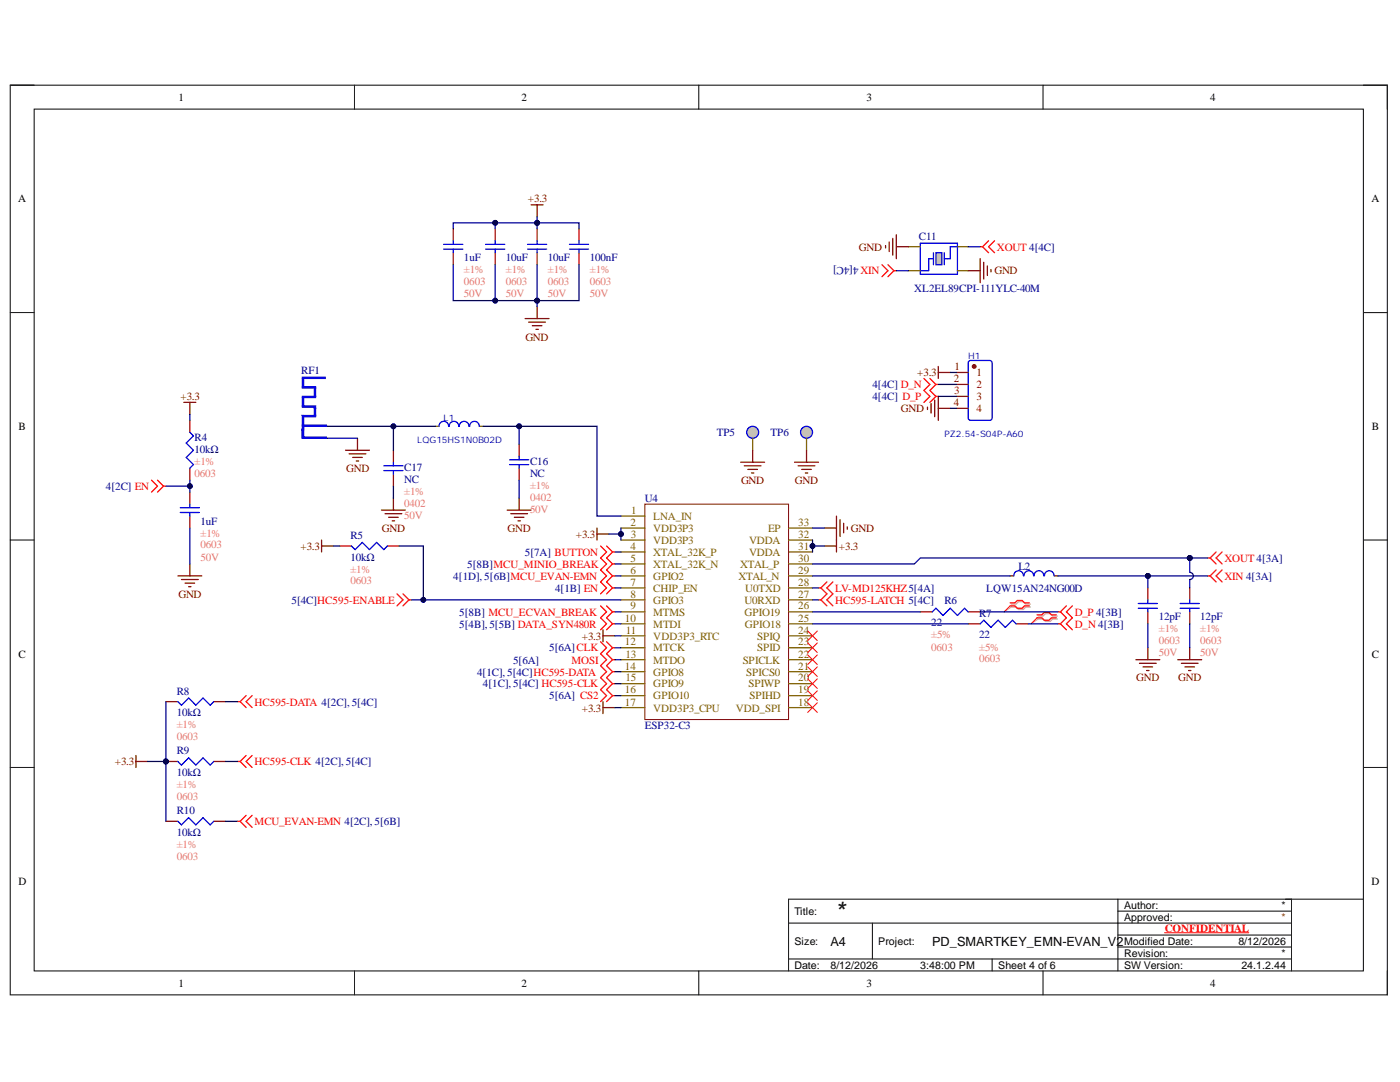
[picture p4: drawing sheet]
<svg xmlns="http://www.w3.org/2000/svg" width="279mm" height="216mm" viewBox="0 0 279 216" stroke-linecap="round" stroke-linejoin="round" font-family="sans-serif">
<defs><g id="words">
<text font-size="4.1" x="166.9" y="182.9">*</text>
<g font-size="2.5">
<text x="165.7" y="188.7">A4</text>
<text x="186" y="188.7">PD_SMARTKEY_EMN-EVAN_V2</text>
</g>
<g font-size="2.2">
<text x="35.6" y="20.1">1</text>
<text x="104.1" y="20.1">2</text>
<text x="172.9" y="20.1">3</text>
<text x="241.5" y="20.1">4</text>
<text x="3.6" y="40.4">A</text>
<text x="273.7" y="40.4">A</text>
<text x="3.7" y="85.8">B</text>
<text x="273.8" y="85.8">B</text>
<text x="3.7" y="131.2">C</text>
<text x="273.8" y="131.2">C</text>
<text x="3.7" y="176.6">D</text>
<text x="273.7" y="176.6">D</text>
<text x="35.6" y="196.9">1</text>
<text x="104.1" y="196.9">2</text>
<text x="172.9" y="196.9">3</text>
<text x="241.5" y="196.9">4</text>
</g>
<g font-size="2.2" fill="#800000">
<text x="105.4" y="40.4">+3.3</text>
<text x="171.4" y="50">GND</text>
<text x="198.4" y="54.8">GND</text>
<text x="104.8" y="68">GND</text>
<text x="183.1" y="75.1">+3.3</text>
<text x="36" y="79.9">+3.3</text>
<text x="179.8" y="82.2">GND</text>
<text x="69.1" y="94.1">GND</text>
<text x="147.9" y="96.6">GND</text>
<text x="158.6" y="96.6">GND</text>
<text x="76.2" y="106.1">GND</text>
<text x="101.3" y="106.1">GND</text>
<text x="114.9" y="107.3">+3.3</text>
<text x="169.8" y="106.1">GND</text>
<text x="59.9" y="109.7">+3.3</text>
<text x="167.4" y="109.7">+3.3</text>
<text x="35.6" y="119.2">GND</text>
<text x="116.1" y="127.6">+3.3</text>
<text x="226.8" y="136">GND</text>
<text x="235.1" y="136">GND</text>
<text x="116.1" y="142">+3.3</text>
<text x="22.9" y="152.7">+3.3</text>
</g>
<g font-size="2.2" fill="#000080">
<text x="183.4" y="47.8">C11</text>
<text x="92.6" y="52.2">1uF</text>
<text x="101" y="52.2">10uF</text>
<text x="109.3" y="52.2">10uF</text>
<text x="117.7" y="52.2">100nF</text>
<text x="171.3" y="53.3" transform="rotate(-180 171.3 53.3)">4[4C]</text>
<text x="182.5" y="58.3">XL2EL89CPI-111YLC-40M</text>
<text x="60.1" y="74.6">RF1</text>
<text x="174.1" y="77.5">4[4C] D_N</text>
<text x="174.1" y="79.9">4[4C] D_P</text>
<text x="38.8" y="88">R4</text>
<text x="143.1" y="87.1">TP5</text>
<text x="153.8" y="87.1">TP6</text>
<text x="38.8" y="90.3">10kΩ</text>
<text x="80.7" y="94">C17</text>
<text x="105.8" y="92.7">C16</text>
<text x="105.8" y="95.2">NC</text>
<text x="21.1" y="97.8">4[2C] EN</text>
<text x="80.7" y="96.3">NC</text>
<text x="128.7" y="100.1">U4</text>
<text x="40" y="104.7">1uF</text>
<text x="69.9" y="107.6">R5</text>
<text x="69.9" y="111.9">10kΩ</text>
<text x="93.3" y="113.3">5[8B]MCU_MINIO_BREAK</text>
<text x="104.8" y="110.9">5[7A] BUTTON</text>
<text x="203.3" y="113.8">L2</text>
<text x="90.5" y="115.7">4[1D], 5[6B]MCU_EVAN-EMN</text>
<text x="110.8" y="118.1">4[1B] EN</text>
<text x="196.8" y="118.1">LQW15AN24NG00D</text>
<text x="58.2" y="120.4">5[4C]HC595-ENABLE</text>
<text x="91.7" y="125.2">5[4B], 5[5B] DATA_SYN480R</text>
<text x="91.7" y="122.9">5[8B] MCU_ECVAN_BREAK</text>
<text x="185.8" y="125">22</text>
<text x="188.5" y="120.4">R6</text>
<text x="195.4" y="123.1">R7</text>
<text x="231.3" y="123.8">12pF</text>
<text x="239.5" y="123.8">12pF</text>
<text x="109.6" y="130">5[6A]CLK</text>
<text x="195.4" y="127.4">22</text>
<text x="95.2" y="134.8">4[1C], 5[4C]HC595-DATA</text>
<text x="96.4" y="137.2">4[1C], 5[4C] HC595-CLK</text>
<text x="102.4" y="132.4">5[6A]</text>
<text x="35.3" y="138.6">R8</text>
<text x="35.3" y="142.9">10kΩ</text>
<text x="109.6" y="139.5">5[6A] CS2</text>
<text x="128.7" y="145.5">ESP32-C3</text>
<text x="35.3" y="150.5">R9</text>
<text x="35.3" y="154.8">10kΩ</text>
<text x="35.3" y="162.5">R10</text>
<text x="35.3" y="166.8">10kΩ</text>
</g>
<g font-size="2.2" fill="#f00">
<text x="199" y="50">XOUT 4[4C]</text>
<text x="171.7" y="54.8">XIN</text>
<text x="244.4" y="112.1">XOUT 4[3A]</text>
<text x="166.7" y="118.1">LV-MD125KHZ5[4A]</text>
<text x="244.4" y="115.7">XIN 4[3A]</text>
<text x="166.7" y="120.4">HC595-LATCH 5[4C]</text>
<text x="214.5" y="122.9">D_P 4[3B]</text>
<text x="214.5" y="125.2">D_N 4[3B]</text>
<text x="114.1" y="132.4">MOSI</text>
<text x="50.8" y="140.8">HC595-DATA 4[2C], 5[4C]</text>
<text x="50.8" y="152.7">HC595-CLK 4[2C], 5[4C]</text>
<text x="50.8" y="164.6">MCU_EVAN-EMN 4[2C], 5[6B]</text>
<text x="232.4" y="185.9">CONFIDENTIAL</text>
</g>
<g font-size="2.2" fill="#dd7e6b">
<text x="92.6" y="54.5">±1%</text>
<text x="92.6" y="56.9">0603</text>
<text x="92.6" y="59.3">50V</text>
<text x="101" y="54.5">±1%</text>
<text x="101" y="56.9">0603</text>
<text x="101" y="59.3">50V</text>
<text x="109.3" y="54.5">±1%</text>
<text x="109.3" y="56.9">0603</text>
<text x="109.3" y="59.3">50V</text>
<text x="117.7" y="54.5">±1%</text>
<text x="117.7" y="56.9">0603</text>
<text x="117.7" y="59.3">50V</text>
<text x="38.8" y="92.7">±1%</text>
<text x="38.8" y="95.2">0603</text>
<text x="80.7" y="98.7">±1%</text>
<text x="80.7" y="101.1">0402</text>
<text x="105.8" y="97.5">±1%</text>
<text x="105.8" y="99.9">0402</text>
<text x="40" y="107.1">±1%</text>
<text x="80.7" y="103.5">50V</text>
<text x="105.8" y="102.3">50V</text>
<text x="40" y="109.4">0603</text>
<text x="40" y="111.9">50V</text>
<text x="69.9" y="114.3">±1%</text>
<text x="69.9" y="116.6">0603</text>
<text x="185.8" y="127.4">±5%</text>
<text x="185.8" y="129.8">0603</text>
<text x="195.4" y="129.8">±5%</text>
<text x="231.3" y="126.2">±1%</text>
<text x="231.3" y="128.5">0603</text>
<text x="231.3" y="131">50V</text>
<text x="239.5" y="126.2">±1%</text>
<text x="239.5" y="128.5">0603</text>
<text x="239.5" y="131">50V</text>
<text x="195.4" y="132.2">0603</text>
<text x="35.3" y="145.3">±1%</text>
<text x="35.3" y="147.7">0603</text>
<text x="35.3" y="157.3">±1%</text>
<text x="35.3" y="159.6">0603</text>
<text x="35.3" y="169.2">±1%</text>
<text x="35.3" y="171.6">0603</text>
</g>
<g font-size="2.2" fill="#800">
<text x="190.3" y="76.2">2</text>
<text x="190.5" y="73.9">1</text>
<text x="194.9" y="75.1">1</text>
<text x="194.9" y="77.5">2</text>
<text x="190.3" y="81.1">4</text>
<text x="190.4" y="78.7">3</text>
<text x="194.9" y="79.9">3</text>
<text x="194.9" y="82.2">4</text>
</g>
<g font-size="2.2" fill="#7f6000">
<text x="125.8" y="105">2</text>
<text x="125.9" y="107.3">3</text>
<text x="126" y="102.5">1</text>
<text x="130.4" y="103.7">LNA_IN</text>
<text x="130.4" y="106.1">VDD3P3</text>
<text x="153.3" y="106.1">EP</text>
<text x="159.3" y="107.3">32</text>
<text x="159.3" y="105">33</text>
<text x="125.8" y="109.7">4</text>
<text x="125.8" y="112.1">5</text>
<text x="130.4" y="108.5">VDD3P3</text>
<text x="130.4" y="110.9">XTAL_32K_P</text>
<text x="130.4" y="113.3">XTAL_32K_N</text>
<text x="147.7" y="113.3">XTAL_P</text>
<text x="149.5" y="110.9">VDDA</text>
<text x="149.5" y="108.5">VDDA</text>
<text x="159.3" y="112.1">30</text>
<text x="159.3" y="109.7">31</text>
<text x="125.8" y="114.5">6</text>
<text x="125.8" y="116.9">7</text>
<text x="125.8" y="119.2">8</text>
<text x="130.4" y="115.7">GPIO2</text>
<text x="130.4" y="118.1">CHIP_EN</text>
<text x="147.4" y="115.7">XTAL_N</text>
<text x="148.7" y="118.1">U0TXD</text>
<text x="159.3" y="119.2">27</text>
<text x="159.3" y="116.9">28</text>
<text x="159.3" y="114.5">29</text>
<text x="124.7" y="124.1">10</text>
<text x="125.8" y="121.6">9</text>
<text x="130.4" y="120.4">GPIO3</text>
<text x="130.4" y="122.9">MTMS</text>
<text x="130.4" y="125.2">MTDI</text>
<text x="148.6" y="122.9">GPIO19</text>
<text x="148.6" y="120.4">U0RXD</text>
<text x="148.6" y="125.2">GPIO18</text>
<text x="159.3" y="124.1">25</text>
<text x="159.3" y="121.6">26</text>
<text x="124.7" y="128.8">12</text>
<text x="124.8" y="131.2">13</text>
<text x="124.9" y="126.4">11</text>
<text x="130.4" y="127.6">VDD3P3_RTC</text>
<text x="130.4" y="130">MTCK</text>
<text x="151.1" y="130">SPID</text>
<text x="151.1" y="127.6">SPIQ</text>
<text x="159.3" y="131.2">22</text>
<text x="159.3" y="128.8">23</text>
<text x="159.3" y="126.4">24</text>
<text x="124.7" y="133.6">14</text>
<text x="124.8" y="136">15</text>
<text x="130.4" y="132.4">MTDO</text>
<text x="130.4" y="134.8">GPIO8</text>
<text x="130.4" y="137.2">GPIO9</text>
<text x="148.2" y="132.4">SPICLK</text>
<text x="148.9" y="134.8">SPICS0</text>
<text x="149.4" y="137.2">SPIWP</text>
<text x="159.3" y="136">20</text>
<text x="159.3" y="133.6">21</text>
<text x="124.7" y="138.3">16</text>
<text x="124.7" y="140.8">17</text>
<text x="130.4" y="139.5">GPIO10</text>
<text x="130.4" y="142">VDD3P3_CPU</text>
<text x="146.9" y="142">VDD_SPI</text>
<text x="149.6" y="139.5">SPIHD</text>
<text x="159.3" y="140.8">18</text>
<text x="159.3" y="138.3">19</text>
</g>
<g font-size="2.1">
<text x="158.5" y="182.5">Title:</text>
<text x="224.3" y="181.4">Author:</text>
<text x="224.3" y="183.7">Approved:</text>
<text x="255.8" y="181.4">*</text>
<text x="158.5" y="188.5">Size:</text>
<text x="175.3" y="188.5">Project:</text>
<text x="224.3" y="190.9">Revision:</text>
<text x="224.3" y="188.5">Modified Date:</text>
<text x="247.1" y="188.5">8/12/2026</text>
<text x="255.8" y="190.9">*</text>
<text x="158.5" y="193.4">Date:</text>
<text x="165.7" y="193.4">8/12/2026</text>
<text x="183.6" y="193.4">3:48:00 PM</text>
<text x="199.2" y="193.4">Sheet 4 of 6</text>
<text x="224.3" y="193.4">SW Version:</text>
<text x="247.7" y="193.4">24.1.2.44</text>
</g>
<text font-size="2.1" fill="#85200c" x="255.8" y="183.7">*</text>
<g font-size="1.8" fill="#00f">
<text x="193.2" y="71.6">H1</text>
<text x="83.3" y="88.3">LQG15HS1N0B02D</text>
<text x="88.5" y="84">L1</text>
<text x="188.5" y="87.1">PZ2.54-S04P-A60</text>
</g>
</g></defs>
<path d="M2 17h274.9v181.5h-274.9z" fill="none" stroke="#000" stroke-width=".2"/>
<path d="M6.8 21.8h265.3v171.9h-265.3z" fill-rule="evenodd" fill="#fff"/>
<g fill="none" stroke="#000" stroke-width=".2">
<path d="M2 17h4.8M70.7 17v4.8M139.5 17v4.8M208.2 17v4.8M272.1 17h4.8v4.8M6.8 21.8h265.3v171.9h-265.3zM2 62.4h4.8M272.1 62.4h4.8M2 107.8h4.8M272.1 107.8h4.8M2 153.1h4.8M272.1 153.1h4.8"/>
<path d="M223.1 179.4v14.3M257.7 179.4v14.3M272.1 179.4h-114.7v14.3M70.7 193.7v4.8M139.5 193.7v4.8M157.4 184.2h100.3M157.4 191.4h100.3M174.1 184.2v7.2M198 191.4v2.3M208.2 193.7v4.8M223.1 181.8h34.6M223.1 186.6h34.6"/>
<path d="M223.1 189h34.6M276.9 193.7v4.8"/>
</g>
<path d="M232.4 186.1h16.8" fill="none" stroke="#f00" stroke-width=".2"/>
<path d="M119.1 105.4v2.4M119.1 106.6h2.4" fill="none" stroke="#800000" stroke-width=".25"/>
<path d="M128.7 100.6h28.7v43h-28.7z" fill-rule="evenodd" fill="#fff"/>
<path d="M128.7 100.6h28.7v43h-28.7z" fill="none" stroke="#800000" stroke-width=".2"/>
<g fill="none" stroke="#7f6000" stroke-width=".25">
<path d="M123.9 103h4.8M123.9 105.4h4.8M123.9 107.8h4.8M123.9 110.1h4.8M123.9 112.5h4.8M123.9 114.9h4.8M123.9 117.3h4.8M123.9 119.7h4.8M157.4 105.4h4.8M157.4 107.8h4.8M157.4 110.1h4.8M157.4 112.5h4.8"/>
<path d="M157.4 114.9h4.8M157.4 117.3h4.8M157.4 119.7h4.8M123.9 122.1h4.8M123.9 124.5h4.8M123.9 126.9h4.8M123.9 129.3h4.8M123.9 131.6h4.8M123.9 134h4.8M123.9 136.4h4.8M123.9 138.8h4.8M157.4 122.1h4.8"/>
<path d="M157.4 124.5h4.8M157.4 126.9h4.8M157.4 129.3h4.8M157.4 131.6h4.8M157.4 134h4.8M157.4 136.4h4.8M157.4 138.8h4.8M123.9 141.2h4.8M157.4 141.2h4.8"/>
</g>
<path d="M164.5 105.4h2.4M166.9 103v4.8M167.7 103.7v3.3M168.4 104.4v1.9M169.1 105.1v.5" fill="none" stroke="#800000" stroke-width=".25"/>
<path d="M60.3 83h2.7M60.5 82.9v2.2" fill="none" stroke="#c0c0c0" stroke-width=".24"/>
<path d="M60.3 82.9h.3v2.2l-.3-.3zM60.3 82.9h2.7v.3h-2.4z" fill="none" stroke="#00f" stroke-width=".25"/>
<path d="M62.7 81.5h.3v1.4h-.3z" fill-rule="evenodd" fill="#c0c0c0"/>
<path d="M62.7 81.5h.3v1.4h-.3z" fill="none" stroke="#00f" stroke-width=".25"/>
<path d="M60.3 81h2.7v.5h-.3v-.3h.3h-2.7z" fill-rule="evenodd" fill="#c0c0c0"/>
<path d="M60.3 81h2.7v.5h-.3v-.3h.3h-2.7z" fill="none" stroke="#00f" stroke-width=".25"/>
<path d="M60.3 79.3h.3v1.7h-.3z" fill-rule="evenodd" fill="#c0c0c0"/>
<path d="M60.3 79.3h.3v1.7h-.3zM60.3 79.1h2.7v.2h-2.7z" fill="none" stroke="#00f" stroke-width=".25"/>
<path d="M60.3 79.2h2.7" fill="none" stroke="#c0c0c0" stroke-width=".24"/>
<path d="M62.7 77.4h.3v1.7h-.3z" fill-rule="evenodd" fill="#c0c0c0"/>
<path d="M60.3 77.2h2.7v.2h-2.7zM62.7 77.4h.3v1.7h-.3z" fill="none" stroke="#00f" stroke-width=".25"/>
<path d="M60.3 77.3h2.7" fill="none" stroke="#c0c0c0" stroke-width=".24"/>
<path d="M60.3 75.5h.3v1.7h-.3z" fill-rule="evenodd" fill="#c0c0c0"/>
<path d="M60.3 75.5h.3v1.7h-.3zM60.3 75.3h4.6v.2h-4.6z" fill="none" stroke="#00f" stroke-width=".25"/>
<path d="M60.3 75.4h4.6" fill="none" stroke="#c0c0c0" stroke-width=".24"/>
<path d="M64.9 85.1h.5M64.9 87.5h.5" fill="none" stroke="#7f6000" stroke-width=".25"/>
<path d="M60.3 85.5v2h.3v-2h-.3v1.7h4.8v.3h-4.8z" fill-rule="evenodd" fill="#c0c0c0"/>
<path d="M60.3 85.5v2h.3v-2h-.3v1.7h4.8v.3h-4.8zM60.3 84.8h4.8v.3h-4.8z" fill="none" stroke="#00f" stroke-width=".25"/>
<path d="M60.3 84.9h4.8" fill="none" stroke="#c0c0c0" stroke-width=".24"/>
<path d="M60.3 84.8h.3v1h-.3z" fill-rule="evenodd" fill="#c0c0c0"/>
<g fill="none" stroke="#00f" stroke-width=".25">
<path d="M88.5 49.7h3.9M88.5 48.8h3.9M90.5 48v.8M90.5 49.7v.7M96.9 49.7h3.8M96.9 48.8h3.8M98.8 48v.8M98.8 49.7v.7M105.3 49.7h3.8M105.3 48.8h3.8M107.2 48v.8M107.2 49.7v.7"/>
<path d="M113.6 49.7h3.9M113.6 48.8h3.9M115.6 48v.8M115.6 49.7v.7M185.6 51.6h.7M186.3 50.4v2.4M188.4 50.4v2.4M188.4 51.6h.8M60.3 84.8h.3v1h-.3z"/>
</g>
<g fill="none" stroke="#800000" stroke-width=".25">
<path d="M104.8 63.6h4.8M105.5 64.3h3.4M106.2 65h1.9M106.9 65.7h.5M107.2 61.2v2.4M69 89.8h4.7M69.7 90.6h3.3M70.4 91.3h1.9M71.1 92h.5M71.3 87.5v2.3M78.5 99.4v2.4M103.6 99.4v2.4"/>
<path d="M76.1 101.8h4.8M76.8 102.5h3.4M77.6 103.2h1.9M78.3 103.9h.5M101.2 101.8h4.8M101.9 102.5h3.4M102.6 103.2h2M103.4 103.9h.4"/>
</g>
<path d="M90.5 45.7v2.3M90.5 50.4v2.4M98.8 45.7v2.3M98.8 50.4v2.4M107.2 45.7v2.3M107.2 50.4v2.4M115.6 45.7v2.3M115.6 50.4v2.4" fill="none" stroke="#a61c00" stroke-width=".25"/>
<path d="M186.8 50.4h1.2v2.4h-1.2z" fill-rule="evenodd" fill="#c0c0c0"/>
<g fill="none" stroke="#00f" stroke-width=".25">
<path d="M183.7 48.5h7.4v6.2h-7.4zM185.6 51.6h-.3v2.4h-1.6M186.8 50.4h1.2v2.4h-1.2zM191.1 49.2h-1.5v2.4h-.4M229.1 119.7v.7M237.4 119.7v.7M227.2 121.4h3.8M227.2 120.4h3.8M229.1 121.4v.7M235.5 121.4h3.8M235.5 120.4h3.8M237.4 121.4v.7"/>
<path d="M35.5 163.9l.7 .7 1.4-1.4 1.5 1.4 1.4-1.4 1.4 1.4 .8-.7"/>
</g>
<path d="M181.3 54h2.4M181.3 49.2h2.4M191.1 54h2.1M191.1 49.2h2.1" fill="none" stroke="#7f6000" stroke-width=".25"/>
<g fill="none" stroke="#800000" stroke-width=".25">
<path d="M176.7 49v.5M177.5 48.3v1.9M178.2 47.6v3.3M178.9 46.8v4.8M178.9 49.2h2.4M193.2 54h2.4M195.6 51.6v4.8M196.3 52.3v3.4M197.1 53.1v1.9M197.8 53.8v.5M164.5 108.9h2.4M166.9 107.8v2.3"/>
<path d="M120.3 125.7v2.4M120.3 126.9h2.4M226.7 131.6h4.8M227.4 132.4h3.3M228.1 133.1h1.9M228.8 133.8h.5M229.1 129.3v2.3M235 131.6h4.8M235.8 132.4h3.3M236.5 133.1h1.9M237.2 133.8h.5M237.4 129.3v2.3"/>
<path d="M120.3 140v2.4M120.3 141.2h2.4"/>
</g>
<g fill="none" stroke="#f00" stroke-width=".25">
<path d="M176 52.8l1.2 1.2-1.2 1.2M177.2 52.8l1.2 1.2M178.4 54l-1.2 1.2M178.4 54h.5M195.6 49.2h.5M196.1 49.2l1.2 1.2M197.3 48l-1.2 1.2M198.5 48l-1.2 1.2 1.2 1.2M119.9 116.1l1.2 1.2-1.2 1.2M121.1 116.1l1.1 1.2M122.2 117.3l-1.1 1.2M122.2 117.3h.5"/>
<path d="M241 114.9h.5M241 111.3h.5M241.5 114.9l1.2 1.2M241.5 111.3l1.2 1.2M242.7 113.7l-1.2 1.2M242.7 110.1l-1.2 1.2M243.9 113.7l-1.2 1.2 1.2 1.2M243.9 110.1l-1.2 1.2 1.2 1.2M211.1 122.1h.5M211.1 124.5h.5M211.6 122.1l1.2 1.2-1.2 1.2M211.6 124.5l1.2 1.2"/>
<path d="M212.8 120.9l-1.2 1.2M214 120.9l-1.2 1.2 1.2 1.2-1.2 1.2 1.2 1.2"/>
</g>
<path d="M229.1 117.3v2.4M237.4 117.3v2.4M229.1 122.1v2.4M237.4 122.1v2.4" fill="none" stroke="#a61c00" stroke-width=".25"/>
<path d="M33.1 163.9h2.4M42.7 163.9h2.4" fill="none" stroke="#980000" stroke-width=".25"/>
<circle cx="33.1" cy="151.9" r=".48" fill="#000080"/>
<circle cx="33.1" cy="151.9" r=".48" fill="none" stroke="#000080" stroke-width=".2"/>
<path d="M33.1 151.9h2.4M42.7 151.9h2.4" fill="none" stroke="#980000" stroke-width=".25"/>
<circle cx="33.1" cy="151.9" r=".48" fill="#000080"/>
<circle cx="33.1" cy="151.9" r=".48" fill="none" stroke="#000080" stroke-width=".2"/>
<path d="M37.9 86.3l.7 .7-1.4 1.4 1.4 1.4-1.4 1.5 1.4 1.4-.7 .7M36 102.3h3.8M36 101.3h3.8M37.9 100.6v.7M37.9 102.3v.7M35.5 151.9l.7 .8 1.4-1.5 1.5 1.5 1.4-1.5 1.4 1.5 .8-.8M35.5 140l.7 .7 1.4-1.4 1.5 1.4 1.4-1.4 1.4 1.4 .8-.7" fill="none" stroke="#00f" stroke-width=".25"/>
<path d="M37.9 83.9v2.4M37.9 93.4v2.4M33.1 140h2.4M42.7 140h2.4" fill="none" stroke="#980000" stroke-width=".25"/>
<path d="M106 40.9h2.4M107.2 40.9v2.4M36.7 80.3h2.4M37.9 80.3v2.4M35.5 114.9h4.8M36.2 115.6h3.4M36.9 116.4h1.9M37.6 117.1h.5M37.9 112.5v2.4M27.1 150.7v2.4M27.1 151.9h2.4" fill="none" stroke="#800000" stroke-width=".25"/>
<path d="M30.2 95.8l1.2 1.2-1.2 1.2M31.4 95.8l1.2 1.2M32.6 97l-1.2 1.2M32.6 97h.5" fill="none" stroke="#f00" stroke-width=".25"/>
<path d="M37.9 98.2v2.4M37.9 103v2.4" fill="none" stroke="#a61c00" stroke-width=".25"/>
<circle cx="150.2" cy="86.3" r="1.19" fill="#c0c0c0"/>
<circle cx="150.2" cy="86.3" r="1.19" fill="none" stroke="#00f" stroke-width=".25"/>
<path d="M150.2 87.5v2.3" fill="none" stroke="#7f6000" stroke-width=".25"/>
<circle cx="161" cy="86.3" r="1.19" fill="#c0c0c0"/>
<g fill="none" stroke="#00f" stroke-width=".25">
<path d="M76.6 93.9h3.8M76.6 92.9h3.8M78.5 92.2v.7M78.5 93.9v.7M87.6 85.1a.95 .95 0 0 1 1-1 .95 .95 0 0 1 .9 1M89.6 85.1a.95 .95 0 0 1 1-1 .95 .95 0 0 1 .9 1M91.7 85.1a.95 .95 0 0 1 .9-1 .95 .95 0 0 1 1 1M93.7 85.1a.95 .95 0 0 1 1-1 .95 .95 0 0 1 .9 1M101.7 92.7h3.8M101.7 91.8h3.8M103.6 91v.8M103.6 92.7v.7"/>
<path d="M186.1 122.1l.7-.7 1.4 1.4 1.4-1.4 1.5 1.4 1.4-1.4 .7 .7M195.6 124.5l.7-.7 1.5 1.4 1.4-1.4 1.4 1.4 1.5-1.4 .7 .7"/>
<circle cx="161" cy="86.3" r="1.19"/>
</g>
<path d="M86.9 85.1h.7M95.7 85.1h.7M161 87.5v2.3" fill="none" stroke="#7f6000" stroke-width=".25"/>
<path d="M147.8 92.2h4.8M148.5 92.9h3.4M149.3 93.7h1.9M150 94.4h.4M150.2 89.8v2.4M158.6 92.2h4.8M159.3 92.9h3.3M160 93.7h1.9M160.7 94.4h.5M161 89.8v2.4" fill="none" stroke="#800000" stroke-width=".25"/>
<path d="M183.7 122.1h2.4M193.2 122.1h2.4M193.2 124.5h2.4M202.8 124.5h2.4" fill="none" stroke="#980000" stroke-width=".25"/>
<path d="M78.5 89.8v2.4M78.5 94.6v2.4M103.6 88.6v2.4M103.6 93.4v2.4" fill="none" stroke="#a61c00" stroke-width=".25"/>
<path d="M193.5 72l4-.1 .4 .3 .1 11.2-.2 .4-4.1 .1-.4-.3-.1-11.2z" fill="#fff"/>
<path d="M193.5 72l4-.1 .4 .3 .1 11.2-.2 .4-4.1 .1-.4-.3-.1-11.2z" fill="none" stroke="#00f" stroke-width=".25"/>
<circle cx="194.4" cy="73.1" r=".36" fill="#800"/>
<g fill="none" stroke="#800" stroke-width=".25">
<path d="M190.8 74.3h2.4M190.8 76.7h2.4M190.8 79.1h2.4M190.8 81.5h2.4M201.6 114.9h.7M210.4 114.9h.7"/>
<circle cx="194.4" cy="73.1" r=".36"/>
</g>
<path d="M186.5 79.8v3.4M187.3 73.1v2.4M187.3 79.1v4.8M187.3 74.3h2.3M185.1 81.2v.5M185.8 80.5v1.9M187.3 81.5h2.3" fill="none" stroke="#800000" stroke-width=".25"/>
<g fill="none" stroke="#f00" stroke-width=".25">
<path d="M184.4 75.5l1.2 1.2-1.2 1.2 1.2 1.2-1.2 1.2M185.6 75.5l1.2 1.2M186.8 79.1l-1.2 1.2M186.8 76.7l-1.2 1.2 1.2 1.2M186.8 79.1h.5M186.8 76.7h.5M79.2 118.5l1.2 1.2-1.2 1.2M80.4 118.5l1.2 1.2M81.6 119.7h.5M81.6 119.7l-1.2 1.2M119.9 108.9l1.2 1.2-1.2 1.2 1.2 1.2-1.2 1.2M121.1 108.9l1.1 1.2"/>
<path d="M122.2 110.1l-1.1 1.2 1.1 1.2M122.2 110.1h.5M122.2 112.5l-1.1 1.2M122.2 112.5h.5M163.4 117.3h.4M163.4 119.7h.4M163.8 117.3l1.2 1.2-1.2 1.2M163.8 119.7l1.2 1.2M165 116.1l-1.2 1.2M166.2 116.1l-1.2 1.2 1.2 1.2-1.2 1.2 1.2 1.2M49.1 138.8l-1.2 1.2M50.3 138.8l-1.2 1.2 1.2 1.2"/>
<path d="M119.9 128.1l1.2 1.2-1.2 1.1 1.2 1.2-1.2 1.2 1.2 1.2-1.2 1.2 1.2 1.2-1.2 1.2 1.2 1.2-1.2 1.2M119.9 120.9l1.2 1.2-1.2 1.2 1.2 1.2-1.2 1.2M121.1 128.1l1.1 1.2M121.1 120.9l1.1 1.2M122.2 129.3l-1.1 1.1 1.1 1.2M122.2 129.3h.5M122.2 131.6l-1.1 1.2 1.1 1.2M122.2 131.6h.5M122.2 138.8l-1.1 1.2M122.2 136.4l-1.1 1.2 1.1 1.2M122.2 138.8h.5M122.2 124.5l-1.1 1.2"/>
<path d="M122.2 122.1l-1.1 1.2 1.1 1.2M122.2 124.5h.5M122.2 134l-1.1 1.2 1.1 1.2M122.2 134h.5M122.2 136.4h.5M122.2 122.1h.5M201.6 120.3h.9l.5-.5h1l.5 .5h.9M201.6 120.9h.9l.5 .5h1l.5-.5h.9M207 122.7h.9l.5-.5h1l.4 .5h1M207 123.3h.9l.5 .5h1l.4-.5h1M47.4 151.9h.5M47.4 140h.5"/>
<path d="M47.9 151.9l1.2 1.2M47.9 140l1.2 1.2M49.1 150.7l-1.2 1.2M50.3 150.7l-1.2 1.2 1.2 1.2"/>
</g>
<path d="M201.8 120.5h1l.5-.4h.9l.5 .4h1M201.8 121.1h1l.5 .5h.9l.5-.5h1M207.2 122.9h1l.4-.5h1l.5 .5h.9M207.2 123.5h1l.4 .5h1l.5-.5h.9" fill="none" stroke="#d0a3a3" stroke-width=".25"/>
<path d="M201.8 121.1l-1.4 1M207.2 123.5l-1.4 1" fill="none" stroke="#d0a3a3" stroke-width=".2"/>
<g fill="none" stroke="#f00" stroke-width=".2">
<path d="M161.2 125.9l1.9 1.9M161.2 128.3l1.9 1.9M161.2 130.7l1.9 1.9M161.2 133.1l1.9 1.9M161.2 135.5l1.9 1.9M161.2 137.9l1.9 1.9M163.1 125.9l-1.9 1.9M163.1 128.3l-1.9 1.9M163.1 130.7l-1.9 1.9M163.1 133.1l-1.9 1.9M163.1 135.5l-1.9 1.9M163.1 137.9l-1.9 1.9"/>
<path d="M201.6 120.9l-1.2 1.2M207 123.3l-1.2 1.2M161.2 140.2l1.9 1.9M163.1 140.2l-1.9 1.9"/>
</g>
<path d="M202.3 114.9a.95 .95 0 0 1 1-1 .95 .95 0 0 1 .9 1M204.4 114.9a.95 .95 0 0 1 .9-1 .95 .95 0 0 1 1 1M206.4 114.9a.95 .95 0 0 1 .9-1 .95 .95 0 0 1 1 1M208.5 114.9a.95 .95 0 0 1 .9-1 .95 .95 0 0 1 1 1" fill="none" stroke="#00f" stroke-width=".25"/>
<path d="M78.5 85.1v4.7M162.2 105.4h2.3" fill="none" stroke="#000080" stroke-width=".25"/>
<circle cx="78.5" cy="85.1" r=".48" fill="#000080"/>
<circle cx="78.5" cy="85.1" r=".48" fill="none" stroke="#000080" stroke-width=".2"/>
<path d="M107.2 44.5v1.2M65.4 87.5h5.9M78.5 97v2.4" fill="none" stroke="#000080" stroke-width=".25"/>
<circle cx="107.2" cy="44.5" r=".48" fill="#000080"/>
<circle cx="107.2" cy="44.5" r=".48" fill="none" stroke="#000080" stroke-width=".2"/>
<path d="M98.8 44.5v1.2" fill="none" stroke="#000080" stroke-width=".25"/>
<circle cx="98.8" cy="44.5" r=".48" fill="#000080"/>
<circle cx="98.8" cy="44.5" r=".48" fill="none" stroke="#000080" stroke-width=".2"/>
<path d="M107.2 52.8v7.2" fill="none" stroke="#000080" stroke-width=".25"/>
<circle cx="107.2" cy="60" r=".48" fill="#000080"/>
<circle cx="107.2" cy="60" r=".48" fill="none" stroke="#000080" stroke-width=".2"/>
<path d="M98.8 52.8v7.2" fill="none" stroke="#000080" stroke-width=".25"/>
<circle cx="98.8" cy="60" r=".48" fill="#000080"/>
<circle cx="98.8" cy="60" r=".48" fill="none" stroke="#000080" stroke-width=".2"/>
<path d="M107.2 60v1.2" fill="none" stroke="#000080" stroke-width=".25"/>
<circle cx="107.2" cy="60" r=".48" fill="#000080"/>
<circle cx="107.2" cy="60" r=".48" fill="none" stroke="#000080" stroke-width=".2"/>
<path d="M107.2 43.3v1.2" fill="none" stroke="#000080" stroke-width=".25"/>
<circle cx="107.2" cy="44.5" r=".48" fill="#000080"/>
<circle cx="107.2" cy="44.5" r=".48" fill="none" stroke="#000080" stroke-width=".2"/>
<path d="M162.2 108.9h2.3" fill="none" stroke="#000080" stroke-width=".25"/>
<circle cx="162.2" cy="108.9" r=".48" fill="#000080"/>
<circle cx="162.2" cy="108.9" r=".48" fill="none" stroke="#000080" stroke-width=".2"/>
<path d="M121.5 106.6h2.4" fill="none" stroke="#000080" stroke-width=".25"/>
<circle cx="123.9" cy="106.6" r=".48" fill="#000080"/>
<circle cx="123.9" cy="106.6" r=".48" fill="none" stroke="#000080" stroke-width=".2"/>
<path d="M178.9 54h2.4M193.2 49.2h2.4M237.4 111.3h3.6M237.4 124.5v4.8" fill="none" stroke="#000080" stroke-width=".25"/>
<circle cx="237.4" cy="111.3" r=".48" fill="#000080"/>
<circle cx="237.4" cy="111.3" r=".48" fill="none" stroke="#000080" stroke-width=".2"/>
<path d="M229.1 114.9h11.9" fill="none" stroke="#000080" stroke-width=".25"/>
<circle cx="229.1" cy="114.9" r=".48" fill="#000080"/>
<circle cx="229.1" cy="114.9" r=".48" fill="none" stroke="#000080" stroke-width=".2"/>
<path d="M229.1 114.9v2.4" fill="none" stroke="#000080" stroke-width=".25"/>
<circle cx="229.1" cy="114.9" r=".48" fill="#000080"/>
<circle cx="229.1" cy="114.9" r=".48" fill="none" stroke="#000080" stroke-width=".2"/>
<path d="M103.6 85.1v3.5M229.1 124.5v4.8" fill="none" stroke="#000080" stroke-width=".25"/>
<circle cx="103.6" cy="85.1" r=".48" fill="#000080"/>
<circle cx="103.6" cy="85.1" r=".48" fill="none" stroke="#000080" stroke-width=".2"/>
<path d="M65.4 85.1h21.5M103.6 95.8v3.6" fill="none" stroke="#000080" stroke-width=".25"/>
<circle cx="78.5" cy="85.1" r=".48" fill="#000080"/>
<circle cx="78.5" cy="85.1" r=".48" fill="none" stroke="#000080" stroke-width=".2"/>
<path d="M96.4 85.1h22.7v17.9h4.8" fill="none" stroke="#000080" stroke-width=".25"/>
<circle cx="103.6" cy="85.1" r=".48" fill="#000080"/>
<circle cx="103.6" cy="85.1" r=".48" fill="none" stroke="#000080" stroke-width=".2"/>
<path d="M123.9 105.4v2.4" fill="none" stroke="#000080" stroke-width=".25"/>
<circle cx="123.9" cy="106.6" r=".48" fill="#000080"/>
<circle cx="123.9" cy="106.6" r=".48" fill="none" stroke="#000080" stroke-width=".2"/>
<path d="M90.5 52.8v7.2h25.1v-7.2" fill="none" stroke="#000080" stroke-width=".25"/>
<circle cx="98.8" cy="60" r=".48" fill="#000080"/>
<circle cx="98.8" cy="60" r=".48" fill="none" stroke="#000080" stroke-width=".2"/>
<circle cx="107.2" cy="60" r=".48" fill="#000080"/>
<circle cx="107.2" cy="60" r=".48" fill="none" stroke="#000080" stroke-width=".2"/>
<path d="M162.2 107.8v2.3" fill="none" stroke="#000080" stroke-width=".25"/>
<circle cx="162.2" cy="108.9" r=".48" fill="#000080"/>
<circle cx="162.2" cy="108.9" r=".48" fill="none" stroke="#000080" stroke-width=".2"/>
<path d="M37.9 95.8v2.4M122.7 126.9h1.2" fill="none" stroke="#000080" stroke-width=".25"/>
<circle cx="37.9" cy="97" r=".48" fill="#000080"/>
<circle cx="37.9" cy="97" r=".48" fill="none" stroke="#000080" stroke-width=".2"/>
<path d="M33.1 97h4.8" fill="none" stroke="#000080" stroke-width=".25"/>
<circle cx="37.9" cy="97" r=".48" fill="#000080"/>
<circle cx="37.9" cy="97" r=".48" fill="none" stroke="#000080" stroke-width=".2"/>
<path d="M37.9 82.7v1.2M37.9 105.4v7.1M237.4 111.3v2.9a.71 .71 0 0 1 .8 .7 .71 .71 0 0 1-.8 .7v1.7" fill="none" stroke="#000080" stroke-width=".25"/>
<circle cx="237.4" cy="111.3" r=".48" fill="#000080"/>
<circle cx="237.4" cy="111.3" r=".48" fill="none" stroke="#000080" stroke-width=".2"/>
<path d="M237.4 111.3h-53.7l-1.2 1.2h-20.3" fill="none" stroke="#000080" stroke-width=".25"/>
<circle cx="237.4" cy="111.3" r=".48" fill="#000080"/>
<circle cx="237.4" cy="111.3" r=".48" fill="none" stroke="#000080" stroke-width=".2"/>
<path d="M90.5 45.7v-1.2h25.1v1.2" fill="none" stroke="#000080" stroke-width=".25"/>
<circle cx="98.8" cy="44.5" r=".48" fill="#000080"/>
<circle cx="98.8" cy="44.5" r=".48" fill="none" stroke="#000080" stroke-width=".2"/>
<circle cx="107.2" cy="44.5" r=".48" fill="#000080"/>
<circle cx="107.2" cy="44.5" r=".48" fill="none" stroke="#000080" stroke-width=".2"/>
<path d="M162.2 114.9h39.4M211.1 114.9h18M162.2 122.1h21.5M162.2 124.5h31M195.6 122.1h15.5" fill="none" stroke="#000080" stroke-width=".25"/>
<circle cx="229.1" cy="114.9" r=".48" fill="#000080"/>
<circle cx="229.1" cy="114.9" r=".48" fill="none" stroke="#000080" stroke-width=".2"/>
<g fill="none" stroke="#000080" stroke-width=".25">
<path d="M187.3 76.7h3.5M187.3 79.1h3.5M189.6 74.3h1.2M189.6 81.5h1.2M122.7 114.9h1.2M122.7 117.3h1.2M122.7 112.5h1.2M122.7 110.1h1.2M162.2 117.3h1.2M162.2 119.7h1.2M122.7 124.5h1.2M122.7 129.3h1.2"/>
<path d="M122.7 131.6h1.2M122.7 122.1h1.2M122.7 134h1.2M122.7 136.4h1.2M205.2 124.5h5.9M33.1 151.9v12M45.1 140h2.3M45.1 151.9h2.3M122.7 141.2h1.2M45.1 163.9h2.3"/>
</g>
<circle cx="33.1" cy="151.9" r=".48" fill="#000080"/>
<circle cx="33.1" cy="151.9" r=".48" fill="none" stroke="#000080" stroke-width=".2"/>
<path d="M33.1 140v11.9h-3.6" fill="none" stroke="#000080" stroke-width=".25"/>
<circle cx="33.1" cy="151.9" r=".48" fill="#000080"/>
<circle cx="33.1" cy="151.9" r=".48" fill="none" stroke="#000080" stroke-width=".2"/>
<path d="M82.1 119.7h41.8M122.7 138.8h1.2" fill="none" stroke="#000080" stroke-width=".25"/>
<path d="M67.8 108.9h2.3M77.3 108.9h2.4" fill="none" stroke="#980000" stroke-width=".25"/>
<path d="M70.1 108.9l.8 .8 1.4-1.5 1.4 1.5 1.5-1.5 1.4 1.5 .7-.8" fill="none" stroke="#00f" stroke-width=".25"/>
<circle cx="84.5" cy="119.7" r=".48" fill="#000080"/>
<circle cx="84.5" cy="119.7" r=".48" fill="none" stroke="#000080" stroke-width=".2"/>
<path d="M64.2 107.8v2.3M64.2 108.9h2.4" fill="none" stroke="#800000" stroke-width=".25"/>
<path d="M66.6 108.9h1.2M79.7 108.9h4.8v10.8" fill="none" stroke="#000080" stroke-width=".25"/>
<circle cx="84.5" cy="119.7" r=".48" fill="#000080"/>
<circle cx="84.5" cy="119.7" r=".48" fill="none" stroke="#000080" stroke-width=".2"/>
<path d="M119.9 113.7l1.2 1.2-1.2 1.2M121.1 113.7l1.1 1.2M122.2 114.9l-1.1 1.2M122.2 114.9h.5M47.4 163.9h.5M47.9 163.9l1.2 1.2M49.1 162.7l-1.2 1.2M50.3 162.7l-1.2 1.2 1.2 1.2" fill="none" stroke="#f00" stroke-width=".25"/>
<use href="#words"/>
</svg>
